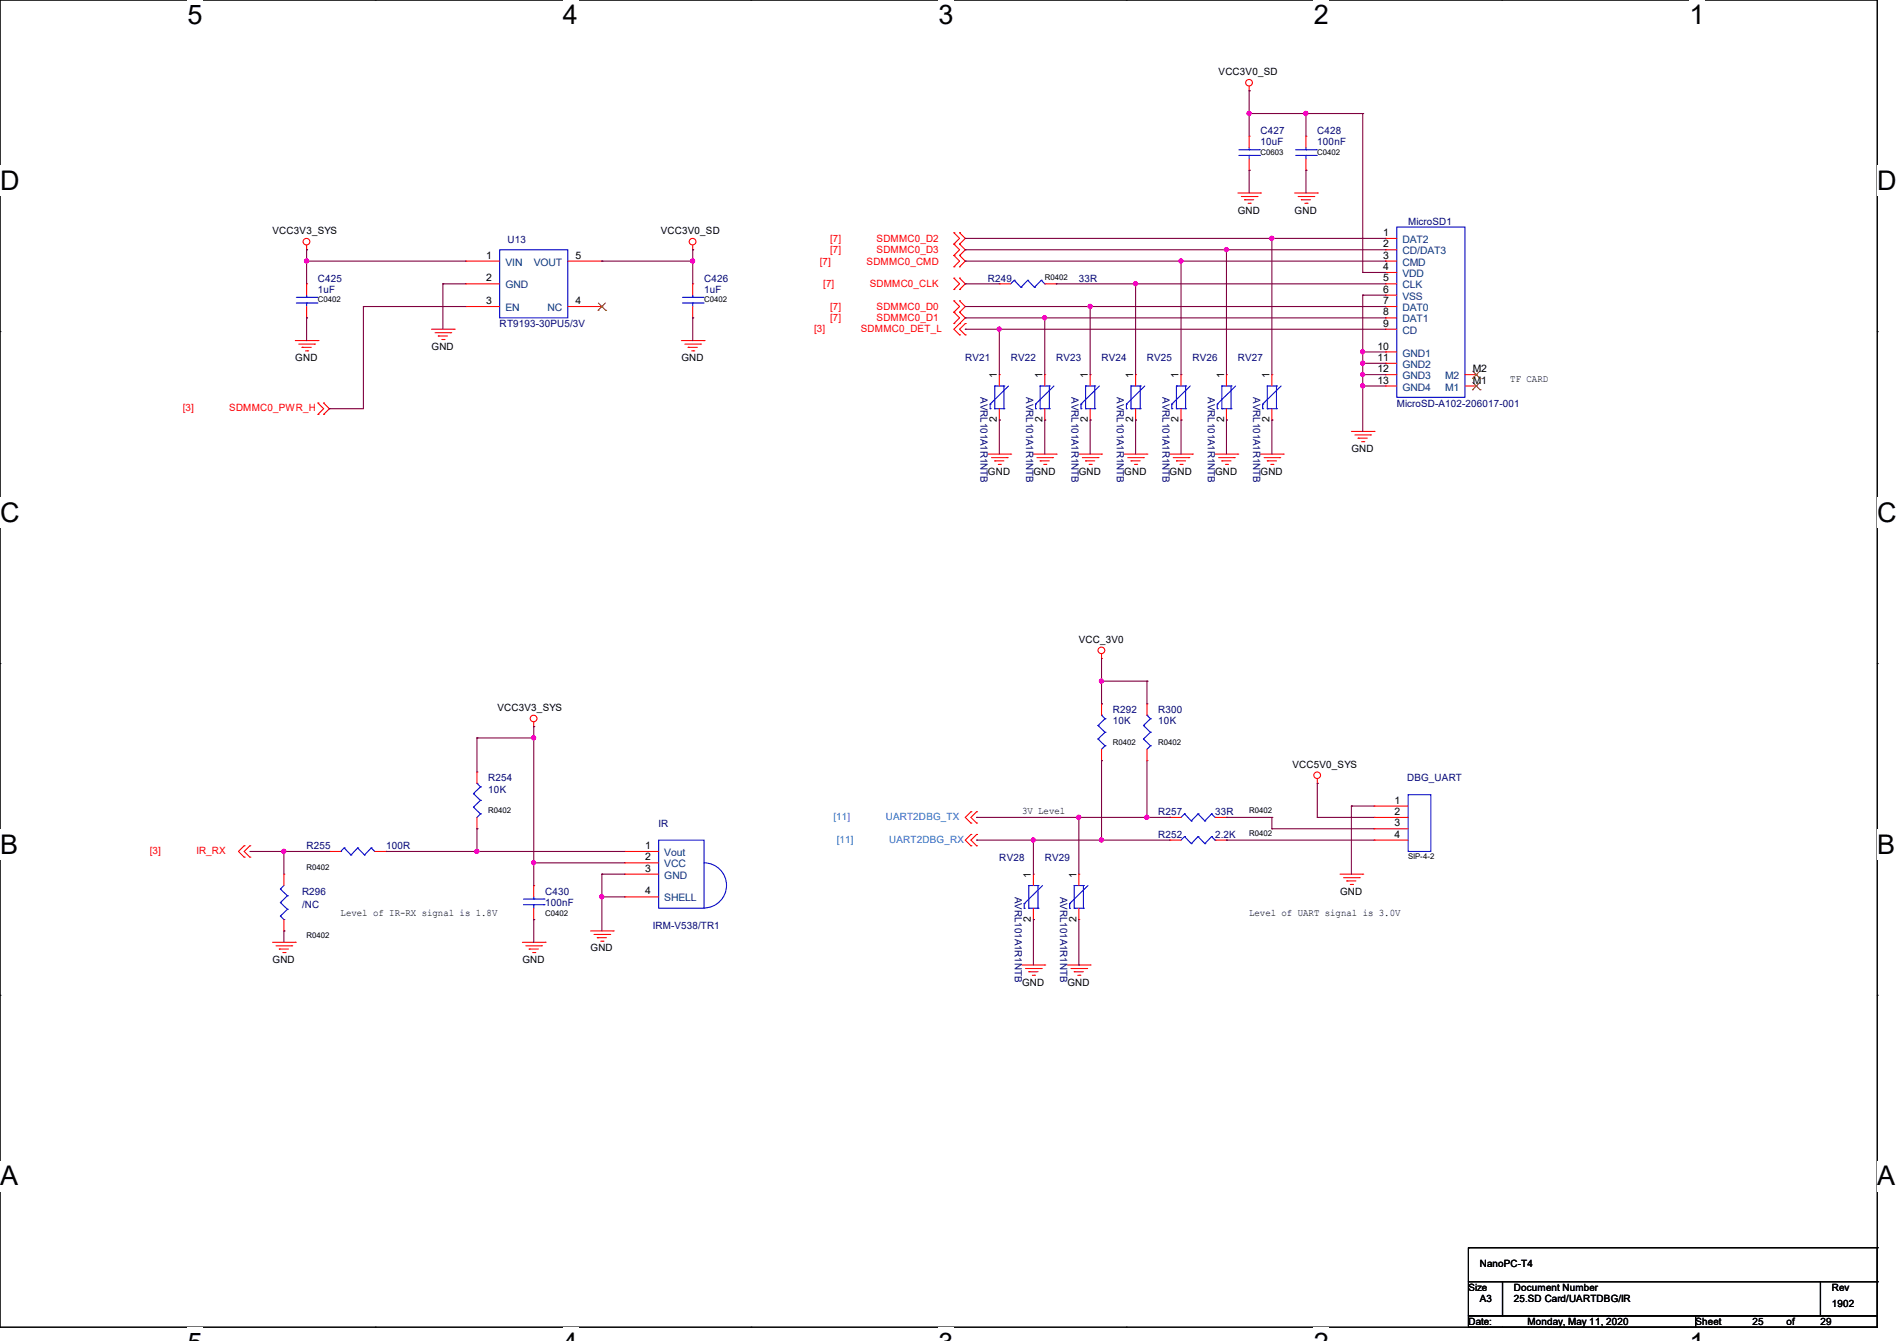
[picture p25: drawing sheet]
<svg xmlns="http://www.w3.org/2000/svg" width="297mm" height="210mm" viewBox="0 0 297 210" stroke-linecap="round" stroke-linejoin="round" font-family="sans-serif">
<defs><g id="words">
<g font-size="4.2">
<text x="29.4" y="3.8">5</text>
<text x="88.1" y="3.8">4</text>
<text x="146.9" y="3.8">3</text>
<text x="205.7" y="3.8">2</text>
<text x="264.5" y="3.8">1</text>
<text x="0" y="29.8">D</text>
<text x="293.9" y="29.8">D</text>
<text x="0" y="81.7">C</text>
<text x="293.9" y="81.7">C</text>
<text x="0" y="133.7">B</text>
<text x="293.9" y="133.7">B</text>
<text x="0" y="185.6">A</text>
<text x="293.9" y="185.6">A</text>
</g>
<g font-size="1.6">
<text x="190.8" y="11.8">VCC3V0_SD</text>
<text x="193.8" y="33.4">GND</text>
<text x="202.7" y="33.4">GND</text>
<text x="42.7" y="36.7">VCC3V3_SYS</text>
<text x="76.1" y="40.5">1</text>
<text x="90.1" y="40.5">5</text>
<text x="103.5" y="36.7">VCC3V0_SD</text>
<text x="216.6" y="37">1</text>
<text x="216.6" y="38.7">2</text>
<text x="216.6" y="40.5">3</text>
<text x="76.1" y="44.1">2</text>
<text x="76.1" y="47.6">3</text>
<text x="90.1" y="47.6">4</text>
<text x="216.6" y="42.3">4</text>
<text x="216.6" y="44.1">5</text>
<text x="216.6" y="45.8">6</text>
<text x="216.6" y="47.6">7</text>
<text x="216.6" y="49.4">8</text>
<text x="216.6" y="51.2">9</text>
<text x="46.2" y="56.6">GND</text>
<text x="67.6" y="54.8">GND</text>
<text x="106.7" y="56.6">GND</text>
<text x="156.1" y="59.2" transform="rotate(-90 156.1 59.2)">1</text>
<text x="163.2" y="59.2" transform="rotate(-90 163.2 59.2)">1</text>
<text x="170.3" y="59.2" transform="rotate(-90 170.3 59.2)">1</text>
<text x="177.4" y="59.2" transform="rotate(-90 177.4 59.2)">1</text>
<text x="184.5" y="59.2" transform="rotate(-90 184.5 59.2)">1</text>
<text x="191.6" y="59.2" transform="rotate(-90 191.6 59.2)">1</text>
<text x="198.8" y="59.2" transform="rotate(-90 198.8 59.2)">1</text>
<text x="215.7" y="54.7">10</text>
<text x="215.7" y="56.5">11</text>
<text x="215.7" y="58.3">12</text>
<text x="230.6" y="58.3">M2</text>
<text x="236.5" y="59.9">TF CARD</text>
<text x="215.7" y="60.1">13</text>
<text x="230.6" y="60.1">M1</text>
<text x="156.1" y="66.1" transform="rotate(-90 156.1 66.1)">2</text>
<text x="163.2" y="66.1" transform="rotate(-90 163.2 66.1)">2</text>
<text x="170.3" y="66.1" transform="rotate(-90 170.3 66.1)">2</text>
<text x="177.4" y="66.1" transform="rotate(-90 177.4 66.1)">2</text>
<text x="184.5" y="66.1" transform="rotate(-90 184.5 66.1)">2</text>
<text x="191.6" y="66.1" transform="rotate(-90 191.6 66.1)">2</text>
<text x="198.8" y="66.1" transform="rotate(-90 198.8 66.1)">2</text>
<text x="211.6" y="70.8">GND</text>
<text x="154.7" y="74.3">GND</text>
<text x="161.8" y="74.3">GND</text>
<text x="168.9" y="74.3">GND</text>
<text x="176" y="74.3">GND</text>
<text x="183.1" y="74.3">GND</text>
<text x="190.2" y="74.3">GND</text>
<text x="197.4" y="74.3">GND</text>
<text x="168.9" y="100.7">VCC_3V0</text>
<text x="77.9" y="111.3">VCC3V3_SYS</text>
<text x="202.4" y="120.2">VCC5V0_SYS</text>
<text x="218.4" y="125.9">1</text>
<text x="160" y="127.5">3V Level</text>
<text x="218.4" y="127.6">2</text>
<text x="218.4" y="129.4">3</text>
<text x="218.4" y="131.2">4</text>
<text x="101" y="133">1</text>
<text x="101" y="134.7">2</text>
<text x="101" y="136.5">3</text>
<text x="161.4" y="137.5" transform="rotate(-90 161.4 137.5)">1</text>
<text x="168.5" y="137.5" transform="rotate(-90 168.5 137.5)">1</text>
<text x="53.3" y="143.5">Level of IR-RX signal is 1.8V</text>
<text x="101" y="140.1">4</text>
<text x="195.6" y="143.5">Level of UART signal is 3.0V</text>
<text x="209.8" y="140.1">GND</text>
<text x="92.5" y="149">GND</text>
<text x="161.4" y="144.4" transform="rotate(-90 161.4 144.4)">2</text>
<text x="168.5" y="144.4" transform="rotate(-90 168.5 144.4)">2</text>
<text x="42.7" y="150.8">GND</text>
<text x="81.8" y="150.8">GND</text>
<text x="160" y="154.3">GND</text>
<text x="167.1" y="154.3">GND</text>
<text x="229.9" y="202.2">Size</text>
<text x="231.7" y="198.5">NanoPC-T4</text>
<text x="231.7" y="204">A3</text>
<text x="237" y="202.2">Document Number</text>
<text x="237" y="204">25.SD Card/UARTDBG/IR</text>
<text x="286.8" y="202.2">Rev</text>
<text x="229.9" y="207.5">Date:</text>
<text x="239.1" y="207.5">Monday, May 11, 2020</text>
<text x="265.5" y="207.5">Sheet</text>
<text x="274.4" y="207.5">25</text>
<text x="279.7" y="207.5">of</text>
<text x="285" y="207.5">29</text>
<text x="286.8" y="204.7">1902</text>
</g>
<g font-size="1.6" fill="#00007f">
<text x="197.4" y="21">C427</text>
<text x="197.4" y="22.8">10uF</text>
<text x="206.2" y="21">C428</text>
<text x="206.2" y="22.8">100nF</text>
<text x="220.5" y="35.2">MicroSD1</text>
<text x="79.5" y="38.1">U13</text>
<text x="49.8" y="44.1">C425</text>
<text x="49.8" y="45.9">1uF</text>
<text x="110.2" y="44.1">C426</text>
<text x="110.2" y="45.9">1uF</text>
<text x="154.7" y="44.1">R249</text>
<text x="168.9" y="44.1">33R</text>
<text x="78.2" y="51.2">RT9193-30PU5/3V</text>
<text x="151.1" y="56.6">RV21</text>
<text x="158.2" y="56.6">RV22</text>
<text x="165.4" y="56.6">RV23</text>
<text x="172.5" y="56.6">RV24</text>
<text x="179.6" y="56.6">RV25</text>
<text x="186.7" y="56.6">RV26</text>
<text x="193.8" y="56.6">RV27</text>
<text x="153.5" y="62.2" transform="rotate(90 153.5 62.2)">AVRL101A1R1NTB</text>
<text x="160.7" y="62.2" transform="rotate(90 160.7 62.2)">AVRL101A1R1NTB</text>
<text x="167.8" y="62.2" transform="rotate(90 167.8 62.2)">AVRL101A1R1NTB</text>
<text x="174.9" y="62.2" transform="rotate(90 174.9 62.2)">AVRL101A1R1NTB</text>
<text x="182" y="62.2" transform="rotate(90 182 62.2)">AVRL101A1R1NTB</text>
<text x="189.1" y="62.2" transform="rotate(90 189.1 62.2)">AVRL101A1R1NTB</text>
<text x="196.2" y="62.2" transform="rotate(90 196.2 62.2)">AVRL101A1R1NTB</text>
<text x="218.7" y="63.7">MicroSD-A102-206017-001</text>
<text x="174.2" y="111.7">R292</text>
<text x="174.2" y="113.5">10K</text>
<text x="181.4" y="111.7">R300</text>
<text x="181.4" y="113.5">10K</text>
<text x="76.5" y="122.3">R254</text>
<text x="76.5" y="124.1">10K</text>
<text x="220.3" y="122.3">DBG_UART</text>
<text x="103.1" y="129.5">IR</text>
<text x="181.4" y="127.7">R257</text>
<text x="181.4" y="131.2">R252</text>
<text x="190.2" y="127.7">33R</text>
<text x="190.2" y="131.2">2.2K</text>
<text x="48" y="133">R255</text>
<text x="60.5" y="133">100R</text>
<text x="156.5" y="134.8">RV28</text>
<text x="163.6" y="134.8">RV29</text>
<text x="47.3" y="140.1">R296</text>
<text x="47.3" y="142.2">/NC</text>
<text x="85.3" y="140.1">C430</text>
<text x="85.3" y="141.9">100nF</text>
<text x="158.9" y="140.5" transform="rotate(90 158.9 140.5)">AVRL101A1R1NTB</text>
<text x="166" y="140.5" transform="rotate(90 166 140.5)">AVRL101A1R1NTB</text>
<text x="102.2" y="145.5">IRM-V538/TR1</text>
</g>
<g font-size="1.6" fill="#003f7f">
<text x="79.1" y="41.6">VIN</text>
<text x="83.6" y="41.6">VOUT</text>
<text x="219.6" y="38.1">DAT2</text>
<text x="219.6" y="39.8">CD/DAT3</text>
<text x="219.6" y="41.6">CMD</text>
<text x="79.1" y="45.2">GND</text>
<text x="219.6" y="43.4">VDD</text>
<text x="219.6" y="45.2">CLK</text>
<text x="219.6" y="46.9">VSS</text>
<text x="79.1" y="48.7">EN</text>
<text x="85.7" y="48.7">NC</text>
<text x="219.6" y="48.7">DAT0</text>
<text x="219.6" y="50.5">DAT1</text>
<text x="219.6" y="52.3">CD</text>
<text x="219.6" y="55.8">GND1</text>
<text x="219.6" y="57.6">GND2</text>
<text x="219.6" y="59.4">GND3</text>
<text x="226.3" y="59.4">M2</text>
<text x="219.6" y="61.2">GND4</text>
<text x="226.3" y="61.2">M1</text>
<text x="104" y="134.1">Vout</text>
<text x="104" y="135.8">VCC</text>
<text x="104" y="137.6">GND</text>
<text x="104" y="141.2">SHELL</text>
</g>
<g font-size="1.6" fill="#f00">
<text x="128.4" y="41.4">[7]</text>
<text x="130" y="37.9">[7]</text>
<text x="130" y="39.7">[7]</text>
<text x="135.7" y="41.4">SDMMC0_CMD</text>
<text x="137.2" y="37.9">SDMMC0_D2</text>
<text x="137.2" y="39.7">SDMMC0_D3</text>
<text x="128.9" y="45">[7]</text>
<text x="136.2" y="45">SDMMC0_CLK</text>
<text x="127.5" y="51.9">[3]</text>
<text x="130" y="48.6">[7]</text>
<text x="130" y="50.3">[7]</text>
<text x="134.8" y="51.9">SDMMC0_DET_L</text>
<text x="137.2" y="48.6">SDMMC0_D0</text>
<text x="137.2" y="50.3">SDMMC0_D1</text>
<text x="28.6" y="64.4">[3]</text>
<text x="35.9" y="64.4">SDMMC0_PWR_H</text>
<text x="23.5" y="133.7">[3]</text>
<text x="30.8" y="133.7">IR_RX</text>
</g>
<g font-size="1.6" fill="#007fff">
<text x="130.5" y="128.4">[11]</text>
<text x="131" y="131.9">[11]</text>
<text x="138.7" y="128.4">UART2DBG_TX</text>
<text x="139.2" y="131.9">UART2DBG_RX</text>
</g>
<g font-size="1.2">
<text x="197.4" y="24.3">C0603</text>
<text x="206.2" y="24.3">C0402</text>
<text x="49.8" y="47.4">C0402</text>
<text x="110.2" y="47.4">C0402</text>
<text x="163.6" y="43.8">R0402</text>
<text x="174.2" y="116.7">R0402</text>
<text x="181.4" y="116.7">R0402</text>
<text x="76.5" y="127.4">R0402</text>
<text x="195.6" y="127.4">R0402</text>
<text x="195.6" y="130.9">R0402</text>
<text x="48" y="136.3">R0402</text>
<text x="220.5" y="134.5">SIP-4-2</text>
<text x="85.3" y="143.4">C0402</text>
<text x="48" y="146.9">R0402</text>
</g>
</g></defs>
<path d="M0 0h293.9v207.9h-293.9z" fill="none" stroke="#000" stroke-width=".17"/>
<g fill="#fff">
<path d="M29.4 0h2.4v4.7h-2.4z"/>
<path d="M29.4 207.9h2.4v2.1h-2.4z"/>
</g>
<path d="M58.8 0h.1M58.8 207.9h.1" fill="none" stroke="#000" stroke-width=".17"/>
<g fill="#fff">
<path d="M88.1 0h2.4v4.7h-2.4z"/>
<path d="M88.1 207.9h2.4v2.1h-2.4z"/>
</g>
<path d="M117.6 0h.1M117.6 207.9h.1" fill="none" stroke="#000" stroke-width=".17"/>
<g fill="#fff">
<path d="M146.9 0h2.4v4.7h-2.4z"/>
<path d="M146.9 207.9h2.4v2.1h-2.4z"/>
</g>
<path d="M176.3 0h.1M176.3 207.9h.1" fill="none" stroke="#000" stroke-width=".17"/>
<g fill="#fff">
<path d="M205.7 0h2.4v4.7h-2.4z"/>
<path d="M205.7 207.9h2.4v2.1h-2.4z"/>
</g>
<path d="M235.1 0h.1M235.1 207.9h.1" fill="none" stroke="#000" stroke-width=".17"/>
<g fill="#fff">
<path d="M264.5 0h2.4v4.7h-2.4z"/>
<path d="M264.5 207.9h2.4v2.1h-2.4z"/>
<path d="M0 26h3v4.7h-3z"/>
<path d="M293.9 26h3.1v4.7h-3.1z"/>
<path d="M0 77.9h3v4.7h-3z"/>
<path d="M293.9 77.9h3.1v4.7h-3.1z"/>
</g>
<path d="M0 51.9h.1M293.9 51.9h.1" fill="none" stroke="#000" stroke-width=".17"/>
<g fill="#fff">
<path d="M0 129.9h2.8v4.7h-2.8z"/>
<path d="M293.9 129.9h2.9v4.7h-2.9z"/>
</g>
<path d="M0 103.9h.1M293.9 103.9h.1" fill="none" stroke="#000" stroke-width=".17"/>
<g fill="#fff">
<path d="M0 181.8h2.8v4.8h-2.8z"/>
<path d="M293.8 181.8h3v4.8h-3z"/>
</g>
<g fill="none" stroke="#000" stroke-width=".17">
<path d="M0 155.9h.1M293.9 155.9h.1M229.9 195.4h.1M229.9 195.4v5.3M229.9 195.4h64M293.9 195.4h.1M293.9 195.4v5.3M229.9 200.7h5.3v5.4h-5.3zM229.9 206.1h35.6v1.8h-35.6zM235.2 200.7h49.8v5.4h-49.8zM265.5 206.1h28.4v1.8h-28.4zM285 200.7h8.9v5.4h-8.9z"/>
<path d="M293.9 200.7h.1"/>
</g>
<g fill="none" stroke="#f00" stroke-width=".17">
<path d="M195.6 14.2h.1M195.6 13.5v.7M48 39.1h.1M48 38.4v.7M108.5 39.1h.1M108.5 38.4v.7M149.4 38.2h.1M149.4 36.4h.1M149.4 36.4l.8 .9-.8 .9M149.4 38.2l.8 .9-.8 .9M150.2 36.4h.1M150.2 38.2h.1"/>
<path d="M150.2 36.4l.9 .9-.9 .9M150.2 38.2l.9 .9-.9 .9M193.8 30.2h3.6M194.4 30.8h2.4M194.9 31.3h.1M194.9 31.3h1.4M195.4 31.8h.3M195.6 21.3h.1M195.6 26.7h.1M195.6 21.3v1.8M195.6 24.9v1.8M195.7 31.8h.1"/>
<path d="M196.8 30.8h.1M197.4 30.2h.1M202.7 30.2h3.5M203.2 30.8h2.5M203.8 31.3h.1M203.8 31.3h1.4M204.3 31.8h.3M204.5 21.3h.1M204.5 26.7h.1M204.5 21.3v1.8M204.5 24.9v1.8M204.6 31.8h.1"/>
<path d="M205.7 30.8h.1M206.2 30.2h.1M216.9 37.3h.1M216.9 39.1h.1M216.9 37.3h1.8M216.9 39.1h1.8M46.2 53.3h3.6M46.8 53.9h2.4M47.3 54.4h.1M47.3 54.4h1.4M47.8 54.9h.4M48 44.4h.1"/>
<path d="M48 49.8h.1M48 44.4v1.8M48 48v1.8M48.2 54.9h.1M49.2 53.9h.1M49.8 53.3h.1M67.6 51.6h3.5M68.1 52.1h2.5M68.6 52.6h.1M68.6 52.6h1.5M69.2 53.2h.3M69.5 53.2h.1"/>
<path d="M70.6 52.1h.1M71.1 51.6h.1M72.9 40.9h.1M72.9 44.4h.1M72.9 48h.1M72.9 44.4h5.3M72.9 40.9h5.3M72.9 48h5.3M88.9 40.9h5.3M88.9 48h5.3M94.2 48h.1M94.2 40.9h.1"/>
<path d="M106.7 53.3h3.5M107.2 53.9h2.5M107.7 54.4h.1M107.7 54.4h1.5M108.3 54.9h.3M108.5 44.4h.1M108.5 49.8h.1M108.5 44.4v1.8M108.5 48v1.8M108.6 54.9h.1M109.7 53.9h.1M110.2 53.3h.1"/>
<path d="M149.4 48.9h.1M149.4 47.1h.1M149.4 50.7h.1M149.4 40h.1M149.4 45.3h.1M149.4 43.6h.1M149.4 41.8h.1M149.4 47.1l.8 .9-.8 .9M149.4 48.9l.8 .9-.8 .9M149.4 43.6l.8 .8-.8 .9M149.4 40l.8 .9-.8 .9M150.2 50.7h.1"/>
<path d="M150.2 52.5h.1M150.2 47.1h.1M150.2 48.9h.1M150.2 40h.1M150.2 43.6h.1M150.2 45.3h.1M150.2 41.8h.1M150.2 48.9l.9 .9-1.7 1.8 .8 .9M150.2 47.1l.9 .9-.9 .9M150.2 43.6l.9 .8-.9 .9M150.2 40l.9 .9-.9 .9M151.1 50.7h.1"/>
<path d="M151.1 52.5h.1M151.1 50.7l-.9 .9 .9 .9M156.5 58.7h.1M156.5 44.4h.1M156.5 58.7v1.8M156.5 44.4h1.7M163.6 58.7h.1M163.6 44.4h1.8M163.6 58.7v1.8M165.4 44.4h.1M170.7 58.7h.1M170.7 58.7v1.8"/>
<path d="M177.8 58.7h.1M177.8 58.7v1.8M184.9 58.7h.1M184.9 58.7v1.8M192 58.7h.1M192 58.7v1.8M199.1 58.7h.1M199.1 58.7v1.8M216.9 40.9h.1M216.9 42.7h.1M216.9 44.4h.1M216.9 46.2h.1"/>
<path d="M216.9 48h.1M216.9 49.8h.1M216.9 51.6h.1M216.9 55.1h.1M216.9 56.9h.1M216.9 58.7h.1M216.9 51.6h1.8M216.9 44.4h1.8M216.9 40.9h1.8M216.9 42.7h1.8M216.9 46.2h1.8M216.9 48h1.8"/>
<path d="M216.9 49.8h1.8M216.9 55.1h1.8M216.9 56.9h1.8M216.9 58.7h1.8M229.4 58.7h1.7M231.1 58.7h.1M49.8 64.9h.1M49.8 63.1h.1M49.8 63.1l.9 .9-.9 .9M50.7 63.1h.1M50.7 64.9h.1M50.7 63.1l.9 .9-.9 .9"/>
<path d="M154.7 71.1h3.5M155.2 71.7h2.5M155.7 72.2h.1M155.7 72.2h1.5M156.3 72.7h.3M156.5 65.8h.1M156.5 64v1.8M156.6 72.7h.1M157.7 71.7h.1M158.2 71.1h.1M161.8 71.1h3.6M162.3 71.7h2.5"/>
<path d="M162.9 72.2h.1M162.9 72.2h1.4M163.4 72.7h.3M163.6 65.8h.1M163.6 64v1.8M163.7 72.7h.1M164.8 71.7h.1M165.4 71.1h.1M168.9 71.1h3.6M169.5 71.7h2.4M170 72.2h.1M170 72.2h1.4"/>
<path d="M170.5 72.7h.4M170.7 65.8h.1M170.7 64v1.8M170.9 72.7h.1M171.9 71.7h.1M172.5 71.1h.1M176 71.1h3.6M176.6 71.7h2.4M177.1 72.2h.1M177.1 72.2h1.4M177.6 72.7h.4M177.8 65.8h.1"/>
<path d="M177.8 64v1.8M178 72.7h.1M179 71.7h.1M179.6 71.1h.1M183.1 71.1h3.6M183.7 71.7h2.4M184.2 72.2h.1M184.2 72.2h1.4M184.7 72.7h.4M184.9 65.8h.1M184.9 64v1.8M185.1 72.7h.1"/>
<path d="M186.1 71.7h.1M186.7 71.1h.1M190.2 71.1h3.6M190.8 71.7h2.5M191.3 72.2h.1M191.3 72.2h1.4M191.9 72.7h.3M192 65.8h.1M192 64v1.8M192.2 72.7h.1M193.3 71.7h.1M193.8 71.1h.1"/>
<path d="M197.4 71.1h3.5M197.9 71.7h2.5M198.4 72.2h.1M198.4 72.2h1.5M199 72.7h.3M199.1 65.8h.1M199.1 64v1.8M199.3 72.7h.1M200.4 71.7h.1M200.9 71.1h.1M211.6 67.6h3.5M212.1 68.1h2.5"/>
<path d="M212.6 68.6h.1M212.6 68.6h1.5M213.2 69.2h.3M213.5 69.2h.1M214.6 68.1h.1M215.1 67.6h.1M216.9 60.5h.1M216.9 60.5h1.8M229.4 60.5h1.7M231.1 60.5h.1M83.6 113.8h.1M83.6 113.1v.7"/>
<path d="M172.5 103.1h.1M172.5 119.1h.1M172.5 110.2h.1M172.5 102.4v.7M172.5 110.2v1.8M172.5 117.3v1.8M179.6 119.1h.1M179.6 110.2h.1M179.6 110.2v1.8M179.6 117.3v1.8M38.2 134.2h.1M38.2 132.5h.1"/>
<path d="M38.2 132.5l-.9 .9 .9 .8M39.1 134.2h.1M39.1 132.5h.1M39.1 132.5l-.9 .9 .9 .8M44.5 136.9h.1M44.5 136.9v1.8M51.6 133.4h.1M51.6 133.4h1.7M58.7 133.4h1.8M60.5 133.4h.1M74.7 129.8h.1M74.7 120.9h.1"/>
<path d="M74.7 120.9v1.8M74.7 128v1.8M83.6 138.7h.1M83.6 138.7v1.8M97.8 133.4h.1M97.8 135.1h.1M97.8 136.9h.1M97.8 136.9h5.3M97.8 133.4h5.3M97.8 135.1h5.3M152 132.5h.1M152 130.7h.1"/>
<path d="M152 127.1h.1M152 128.9h.1M152 130.7l-.9 .9 .9 .9M152 127.1l-.9 .9 .9 .9M152.9 132.5h.1M152.9 130.7h.1M152.9 127.1h.1M152.9 128.9h.1M152.9 130.7l-.9 .9 .9 .9M152.9 127.1l-.9 .9 .9 .9M161.8 136.9h.1M161.8 136.9v1.8"/>
<path d="M168.9 136.9h.1M168.9 136.9v1.8M183.1 128h.1M183.1 131.6h.1M183.1 128h1.8M183.1 131.6h1.8M190.2 128h1.8M190.2 131.6h1.8M192 128h.1M192 131.6h.1M206.2 122.7h.1M206.2 122v.7"/>
<path d="M209.8 136.9h3.6M210.4 137.5h2.4M210.9 138h.1M210.9 138h1.4M211.4 138.5h.4M211.8 138.5h.1M212.8 137.5h.1M213.4 136.9h.1M215.1 126.2h.1M215.1 128h.1M215.1 129.8h.1M215.1 131.6h.1"/>
<path d="M215.1 128h5.4M215.1 126.2h5.4M215.1 129.8h5.4M215.1 131.6h5.4M42.7 147.6h3.5M43.2 148.1h2.5M43.7 148.6h.1M43.7 148.6h1.5M44.3 149.2h.3M44.5 145.8h.1M44.5 144v1.8M44.6 149.2h.1"/>
<path d="M45.7 148.1h.1M46.2 147.6h.1M81.8 147.6h3.5M82.3 148.1h2.5M82.8 148.6h.1M82.8 148.6h1.5M83.4 149.2h.3M83.6 144h.1M83.6 142.2v1.8M83.7 149.2h.1M84.8 148.1h.1M85.3 147.6h.1"/>
<path d="M92.5 145.8h3.5M93 146.3h2.5M93.5 146.9h.1M93.5 146.9h1.5M94.1 147.4h.3M94.4 147.4h.1M95.5 146.3h.1M96 145.8h.1M97.8 140.5h.1M97.8 140.5h5.3M160 151.1h3.6M160.6 151.7h2.4"/>
<path d="M161.1 152.2h.1M161.1 152.2h1.4M161.6 152.7h.4M161.8 144h.1M161.8 142.2v1.8M162 152.7h.1M163 151.7h.1M163.6 151.1h.1M167.1 151.1h3.6M167.7 151.7h2.4M168.2 152.2h.1M168.2 152.2h1.4"/>
<path d="M168.7 152.7h.4M168.9 144h.1M168.9 142.2v1.8M169.1 152.7h.1M170.1 151.7h.1M170.7 151.1h.1"/>
<circle cx="195.6" cy="13" r=".52"/>
<circle cx="48" cy="37.8" r=".52"/>
<circle cx="108.4" cy="37.8" r=".52"/>
<circle cx="83.6" cy="112.5" r=".52"/>
<circle cx="172.5" cy="101.9" r=".52"/>
<circle cx="206.2" cy="121.4" r=".52"/>
</g>
<g fill="none" stroke="#00f" stroke-width=".17">
<path d="M78.2 39.1h10.7v10.7h-10.7zM194 24.3h3.2M194 23.5h3.2M195.6 23.5h.1M195.6 24.3h.1M195.6 23.1v.4M195.6 24.3v.6M197.2 24.3h.1M197.2 23.5h.1M202.9 24.3h3.2M202.9 23.5h3.2M204.5 23.5h.1"/>
<path d="M204.5 24.3h.1M204.5 23.1v.4M204.5 24.3v.6M206.1 24.3h.1M206.1 23.5h.1M218.7 35.6h10.7v26.6h-10.7zM46.4 47.5h3.2M46.4 46.6h3.2M48 46.6h.1M48 47.5h.1M48 46.2v.4M48 47.5v.5"/>
<path d="M49.6 47.5h.1M49.6 46.6h.1M106.8 47.5h3.3M106.8 46.6h3.3M108.5 46.6h.1M108.5 47.5h.1M108.5 46.2v.4M108.5 47.5v.5M110.1 47.5h.1M110.1 46.6h.1M158.8 43.9h.1M158.8 43.9l-.6 .5"/>
<path d="M158.8 43.9l1.1 1.1M159.9 45h.1M160.9 43.9h.1M160.9 43.9l-1 1.1M160.9 43.9l1.1 1.1M162 45h.1M163 43.9h.1M163 43.9l-1 1.1M163 43.9l.6 .5M163.6 44.4h.1M155 63.3h.1M155 64h.1"/>
<path d="M155 63.3v.7M155.7 64h.1M155.7 60.5h.1M155.7 60.5h1.5M155.7 64h1.5M155.7 60.5v3.5M157.2 60.5h.1M157.2 64h.1M157.2 60.5v3.5M157.9 60.5l-2.9 2.8M162.1 63.3h.1M162.1 64h.1"/>
<path d="M162.1 63.3v.7M162.9 64h.1M162.9 60.5h.1M162.9 60.5h1.4M162.9 64h1.4M162.9 60.5v3.5M164.3 60.5h.1M164.3 64h.1M164.3 60.5v3.5M165 60.5l-2.9 2.8M169.2 63.3h.1M169.2 64h.1"/>
<path d="M169.2 63.3v.7M170 64h.1M170 60.5h.1M170 60.5h1.4M170 64h1.4M170 60.5v3.5M171.4 60.5h.1M171.4 64h.1M171.4 60.5v3.5M172.1 60.5l-2.9 2.8M176.4 63.3h.1M176.4 64h.1"/>
<path d="M176.4 63.3v.7M177.1 64h.1M177.1 60.5h.1M177.1 60.5h1.4M177.1 64h1.4M177.1 60.5v3.5M178.5 60.5h.1M178.5 64h.1M178.5 60.5v3.5M179.2 60.5l-2.8 2.8M183.5 63.3h.1M183.5 64h.1"/>
<path d="M183.5 63.3v.7M184.2 64h.1M184.2 60.5h.1M184.2 60.5h1.4M184.2 64h1.4M184.2 60.5v3.5M185.6 60.5h.1M185.6 64h.1M185.6 60.5v3.5M186.4 60.5l-2.9 2.8M190.6 63.3h.1M190.6 64h.1"/>
<path d="M190.6 63.3v.7M191.3 64h.1M191.3 60.5h.1M191.3 60.5h1.4M191.3 64h1.4M191.3 60.5v3.5M192.7 60.5h.1M192.7 64h.1M192.7 60.5v3.5M193.5 60.5l-2.9 2.8M197.7 63.3h.1M197.7 64h.1"/>
<path d="M197.7 63.3v.7M198.4 64h.1M198.4 60.5h.1M198.4 60.5h1.5M198.4 64h1.5M198.4 60.5v3.5M199.9 60.5h.1M199.9 64h.1M199.9 60.5v3.5M200.6 60.5l-2.9 2.8M171.9 115.7h.1M171.9 113.6h.1"/>
<path d="M171.9 115.7l1.1 1.1M171.9 113.6l1.1 1.1M172.5 112h.1M172.5 112l.5 .6M173 116.8h.1M173 114.7h.1M173 112.6h.1M173 116.8l-.5 .5M173 114.7l-1.1 1M173 112.6l-1.1 1M179 115.7h.1M179 113.6h.1"/>
<path d="M179 115.7l1.1 1.1M179 113.6l1.1 1.1M179.6 112h.1M179.6 112l.5 .6M180.1 116.8h.1M180.1 114.7h.1M180.1 112.6h.1M180.1 116.8l-.5 .5M180.1 114.7l-1.1 1M180.1 112.6l-1.1 1M43.9 139.2h.1M43.9 139.2l1.1 1.1"/>
<path d="M44.5 138.7l-.6 .5M53.3 133.4h.1M53.9 132.8h.1M53.9 132.8l1 1.1M53.9 132.8l-.6 .6M54.9 133.9h.1M56 132.8h.1M56 132.8l1.1 1.1M56 132.8l-1.1 1.1M57.1 133.9h.1M58.1 132.8h.1M58.1 132.8l.6 .6"/>
<path d="M58.1 132.8l-1 1.1M74.1 126.4h.1M74.1 124.3h.1M74.1 126.4l1.1 1.1M74.1 124.3l1.1 1M74.7 122.7h.1M74.7 122.7l.5 .5M75.2 127.5h.1M75.2 125.3h.1M75.2 123.2h.1M75.2 127.5l-.5 .5M75.2 125.3l-1.1 1.1"/>
<path d="M75.2 123.2l-1.1 1.1M103.1 131.6h7.1v10.6h-7.1zM110.2 135.1a3.5 3.5 0 0 1 3.5 3.6 3.5 3.5 0 0 1-3.5 3.5M161.1 138.7h.1M161.1 138.7h1.4M161.1 138.7v3.5M162.5 138.7h.1M162.5 138.7v3.5M163.2 138.7l-2.8 2.8M168.2 138.7h.1M168.2 138.7h1.4M168.2 138.7v3.5"/>
<path d="M169.6 138.7h.1M169.6 138.7v3.5M170.3 138.7l-2.8 2.8M185.5 127.5h.1M185.5 131h.1M185.5 127.5l-.6 .5M185.5 127.5l1 1.1M185.5 131l-.6 .6M185.5 131l1 1.1M186.5 128.6h.1M186.5 132.1h.1M187.6 127.5h.1"/>
<path d="M187.6 131h.1M187.6 127.5l-1.1 1.1M187.6 127.5l1 1.1M187.6 131l-1.1 1.1M187.6 131l1 1.1M188.6 128.6h.1M188.6 132.1h.1M189.7 127.5h.1M189.7 131h.1M189.7 127.5l-1.1 1.1M189.7 127.5l.5 .5M189.7 131l-1.1 1.1"/>
<path d="M189.7 131l.5 .6M190.2 128h.1M190.2 131.6h.1M220.5 124.5h3.5v8.9h-3.5zM43.9 141.4h.1M43.9 143.5h.1M43.9 141.4l1.1 1M43.9 143.5l.6 .5M44.5 144h.1M45 140.3h.1M45 142.4h.1M45 140.3l-1.1 1.1"/>
<path d="M45 142.4l-1.1 1.1M82 141.7h3.2M82 140.8h3.2M83.6 140.8h.1M83.6 141.7h.1M83.6 140.5v.3M83.6 141.7v.5M85.2 141.7h.1M85.2 140.8h.1M160.4 141.5h.1M160.4 142.2h.1M160.4 141.5v.7"/>
<path d="M161.1 142.2h.1M161.1 142.2h1.4M162.5 142.2h.1M167.5 141.5h.1M167.5 142.2h.1M167.5 141.5v.7M168.2 142.2h.1M168.2 142.2h1.4M169.6 142.2h.1"/>
</g>
<path d="M93.6 48.6h.1M93.7 47.5l1.1 1.1M94.8 47.5l-1.2 1.1M94.8 48.6h.1M230.5 59.3h.1M230.6 59.9l1.1 1.1M230.6 58.1l1.1 1.2M231.7 59.9l-1.2 1.1M231.7 58.1l-1.2 1.2M231.7 59.3h.1M230.5 61h.1M231.7 61h.1" fill="none" stroke="#7f3f00" stroke-width=".16"/>
<g fill="none" stroke="#7f003f" stroke-width=".17">
<path d="M195.6 17.8h.1M195.6 14.2h.1M195.6 14.2v7.1M195.6 17.8h17.8M204.5 17.8h.1M204.5 17.8v3.5M213.4 17.8h.1M213.4 17.8v24.9M48 39.1h.1M48 39.1v5.3M108.5 39.1h.1M108.5 39.1v5.3"/>
<path d="M151.1 37.3h.1M151.1 39.1h.1M151.1 37.3h65.8M151.1 39.1h65.8M192 39.1h.1M192 39.1v19.6M195.6 26.7h.1M195.6 26.7v3.5M199.1 37.3h.1M199.1 37.3v21.4M204.5 26.7h.1M204.5 26.7v3.5"/>
<path d="M48 40.9h.1M48 49.8h.1M48 49.8v3.5M48 40.9h24.9M56.9 48h.1M56.9 48h16M56.9 48v16h-5.3M69.3 44.4h.1M69.3 44.4h3.6M69.3 44.4v7.2M94.2 40.9h.1M94.2 40.9h14.3"/>
<path d="M108.5 49.8h.1M108.5 40.9h.1M108.5 49.8v3.5M151.1 40.9h.1M151.1 48h.1M151.1 49.8h.1M151.1 51.6h.1M151.1 44.4h.1M151.1 48h65.8M151.1 40.9h65.8M151.1 51.6h65.8M151.1 49.8h65.8"/>
<path d="M151.1 44.4h5.4M156.5 51.6h.1M156.5 51.6v7.1M163.6 49.8h.1M163.6 49.8v8.9M165.4 44.4h.1M165.4 44.4h51.5M170.7 48h.1M170.7 48v10.7M177.8 44.4h.1M177.8 44.4v14.3M184.9 40.9h.1"/>
<path d="M184.9 40.9v17.8M213.4 42.7h.1M213.4 58.7h.1M213.4 56.9h.1M213.4 46.2h.1M213.4 55.1h.1M213.4 46.2v21.4M213.4 42.7h3.5M213.4 58.7h3.5M213.4 56.9h3.5M213.4 46.2h3.5M213.4 55.1h3.5"/>
<path d="M51.6 64h.1M156.5 65.8h.1M156.5 65.8v5.3M163.6 65.8h.1M163.6 65.8v5.3M170.7 65.8h.1M170.7 65.8v5.3M177.8 65.8h.1M177.8 65.8v5.3M184.9 65.8h.1M184.9 65.8v5.3M192 65.8h.1"/>
<path d="M192 65.8v5.3M199.1 65.8h.1M199.1 65.8v5.3M213.4 60.5h.1M213.4 60.5h3.5M74.7 115.6h.1M74.7 115.6v5.3M74.7 115.6h8.9M83.6 115.6h.1M83.6 113.8h.1M83.6 113.8v24.9M172.5 119.1h.1"/>
<path d="M172.5 106.7h.1M172.5 110.2h.1M172.5 103.1v7.1M172.5 119.1v12.5M172.5 106.7h7.1M179.6 106.7h.1M179.6 106.7v3.5M179.6 119.1v8.9M39.1 133.4h12.5M44.5 133.4h.1M44.5 133.4v3.5M60.5 133.4h.1"/>
<path d="M60.5 133.4h37.3M74.7 133.4h.1M74.7 129.8h.1M74.7 129.8v3.6M83.6 135.1h.1M83.6 135.1h14.2M94.2 136.9h.1M94.2 136.9v8.9M94.2 136.9h3.6M152.9 131.6h.1M152.9 128h.1M152.9 131.6h30.2"/>
<path d="M152.9 128h30.2M161.8 131.6h.1M161.8 131.6v5.3M168.9 128h.1M168.9 128v8.9M172.5 131.6h.1M179.6 128h.1M183.1 128h.1M192 131.6h.1M192 128h.1M192 131.6h23.1M192 128h7.1"/>
<path d="M199.1 129.8h.1M199.1 128h.1M199.1 128v1.8M199.1 129.8h16M206.2 128h.1M206.2 122.7h.1M206.2 128h8.9M206.2 122.7v5.3M211.6 126.2h.1M211.6 126.2h3.5M211.6 126.2v10.7M44.5 145.8h.1"/>
<path d="M44.5 145.8v1.8M83.6 144h.1M83.6 144v3.6M94.2 140.5h.1M94.2 140.5h3.6M161.8 144h.1M161.8 144v7.1M168.9 151.1h.1M168.9 144v7.1"/>
</g>
<g fill="#f0f" stroke="#f0f" stroke-width=".17">
<circle cx="48" cy="40.9" r=".32"/>
<circle cx="108.4" cy="40.9" r=".32"/>
<circle cx="184.9" cy="40.9" r=".32"/>
<circle cx="213.3" cy="60.4" r=".32"/>
<circle cx="213.3" cy="56.9" r=".32"/>
<circle cx="199.1" cy="37.3" r=".32"/>
<circle cx="192" cy="39.1" r=".32"/>
<circle cx="177.8" cy="44.4" r=".32"/>
<circle cx="170.7" cy="48" r=".32"/>
<circle cx="156.4" cy="51.5" r=".32"/>
<circle cx="163.6" cy="49.8" r=".32"/>
<circle cx="161.8" cy="131.6" r=".32"/>
<circle cx="74.7" cy="133.3" r=".32"/>
<circle cx="94.2" cy="140.4" r=".32"/>
<circle cx="83.5" cy="135.1" r=".32"/>
<circle cx="83.5" cy="115.5" r=".32"/>
<circle cx="213.3" cy="55.1" r=".32"/>
<circle cx="213.3" cy="58.7" r=".32"/>
<circle cx="204.4" cy="17.8" r=".32"/>
<circle cx="195.6" cy="17.8" r=".32"/>
<circle cx="168.9" cy="128" r=".32"/>
<circle cx="172.4" cy="131.6" r=".32"/>
<circle cx="172.4" cy="106.7" r=".32"/>
<circle cx="44.4" cy="133.3" r=".32"/>
<circle cx="179.6" cy="128" r=".32"/>
</g>
<use href="#words"/>
</svg>
